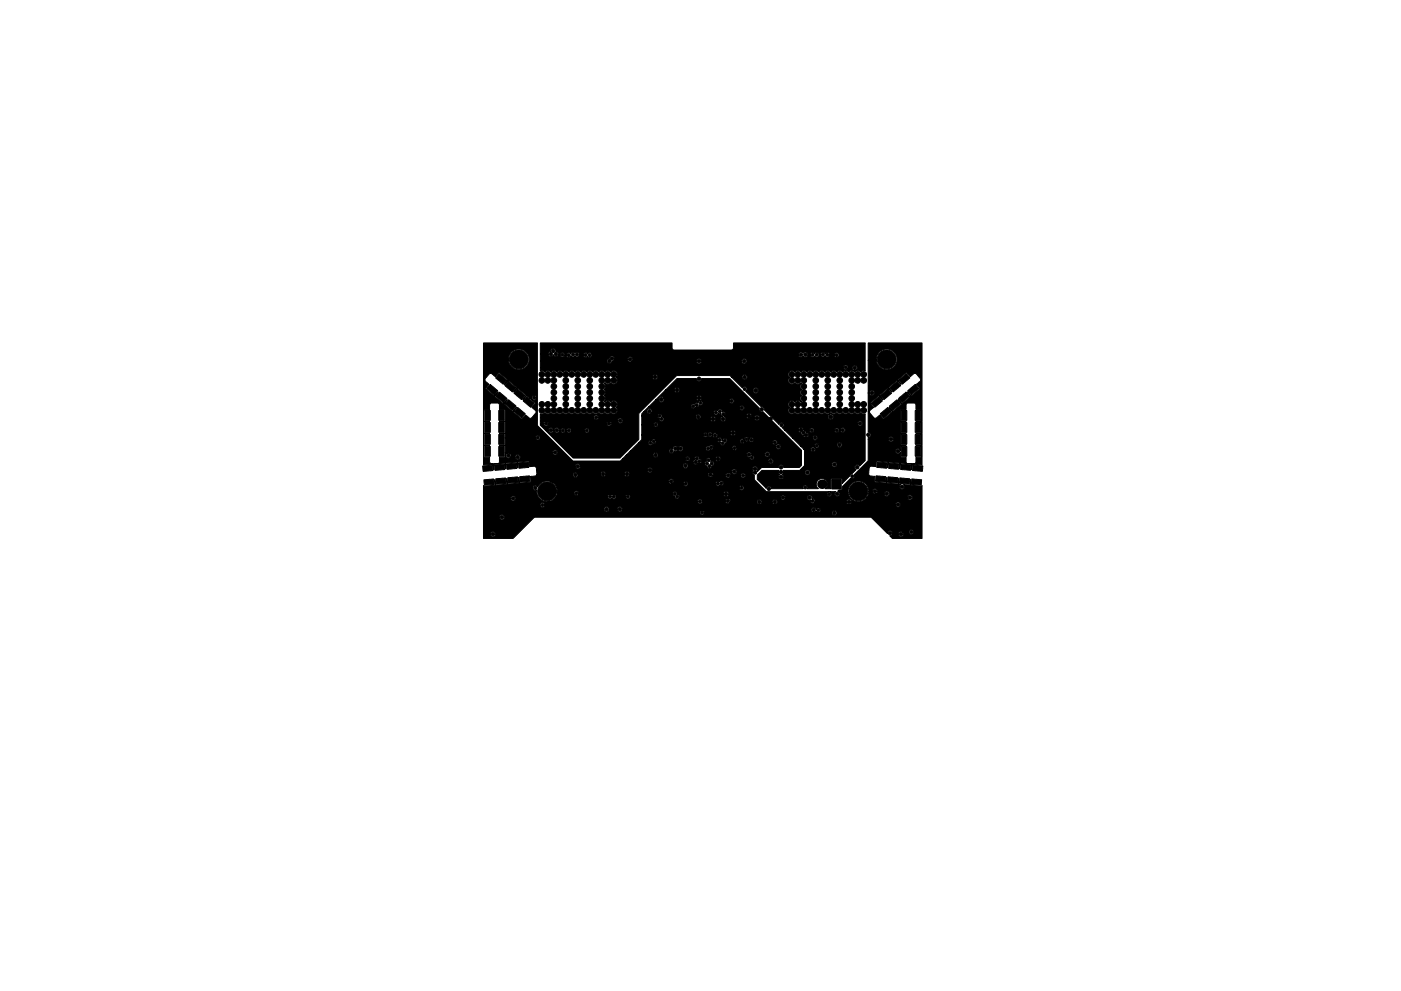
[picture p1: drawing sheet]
<svg xmlns="http://www.w3.org/2000/svg" width="297mm" height="210mm" viewBox="0 0 297 210" stroke-linecap="round" stroke-linejoin="round" font-family="sans-serif">
<g fill="#000" stroke="#000" stroke-width=".21">
<path d="M105.8 79.3l1.6 1.3-.7 .9-1.6-1.3zM114.6 72.8h27.9v1.1l.4 .4 12.2-.1 .4-.3v-1.1h27.9v5.9a.78 .78 0 0 0-.9 .3 .79 .79 0 0 0-1.3 0 .79 .79 0 0 0-1.3 0 .79 .79 0 0 0-1.2 0 .79 .79 0 0 0-1.3 0 .79 .79 0 0 0-1.3 0 .79 .79 0 0 0-1.2 0 .79 .79 0 0 0-1.3 0 .79 .79 0 0 0-1.3 0 .79 .79 0 0 0-1.2 0 .79 .79 0 0 0-1.3 0 .79 .79 0 0 0-1.3 0 .8 .8 0 0 0-1.2-.1 .8 .8 0 0 0 .1 1.2 .8 .8 0 0 0-.1 1.2 .8 .8 0 0 0 1.2-.1 .79 .79 0 0 0 1.3 0l.1 .2a.79 .79 0 0 0 0 1.2 .79 .79 0 0 0 0 1.3 .79 .79 0 0 0 0 1.3l-.1 .1a.8 .8 0 0 0-1.3 0 .8 .8 0 0 0-1.2-.1 .8 .8 0 0 0 .1 1.2 .8 .8 0 0 0-.1 1.2 .8 .8 0 0 0 1.2-.1 .79 .79 0 0 0 1.3 0 .79 .79 0 0 0 1.3 0 .79 .79 0 0 0 1.2 0 .79 .79 0 0 0 1.3 0 .79 .79 0 0 0 1.3 0 .79 .79 0 0 0 1.2 0 .79 .79 0 0 0 1.3 0 .79 .79 0 0 0 1.3 0 .79 .79 0 0 0 1.2 0 .79 .79 0 0 0 1.3 0 .79 .79 0 0 0 1.3 0 .79 .79 0 0 0 .9 .3v9.9l-1.1 1.2a.55 .55 0 0 0-.9-.2 .55 .55 0 0 0 .1 .9l-3 3v-1h-2.2l-.1 2.1h-1.2l.1-.1a1.2 1.2 0 0 0 0-1.7 1.2 1.2 0 0 0-1.8 .1 1.2 1.2 0 0 0 .2 1.7h-2.3a.5 .5 0 0 0-.5-.8 .5 .5 0 0 0-.4 .8h-6.8a.55 .55 0 0 0-.5-.5 .55 .55 0 0 0-.5 .4l-1.9-1.9v-.9l.9-1h3.7l-.1 .5 .3 .3a.55 .55 0 0 0-.2 .9 .55 .55 0 0 0 .8 0 .55 .55 0 0 0-.2-.9l.3-.3 4.6 .1a.55 .55 0 0 0 .9 .3 .55 .55 0 0 0-.2-1 .55 .55 0 0 0-.7 .6h-4.6l-.1-.5h3.5l1-1 .1-.2h5.8a.55 .55 0 0 0 .8 .4 .55 .55 0 0 0 0-.9 .55 .55 0 0 0-.8 .4v.1h-5.8v-3.1l-.1-.1h1.4a.5 .5 0 0 0 .7 .3 .5 .5 0 0 0 0-.8 .5 .5 0 0 0-.7 .4l-1.4 .1-.8-.8h3a.5 .5 0 0 0 .5 .4 .5 .5 0 0 0 .4-.6l3.9 .1a.55 .55 0 0 0 .9 .3 .55 .55 0 0 0-.2-.9 .55 .55 0 0 0-.8 .5h-3.8l-.1-.2-.4-.1-.3 .1-.1 .4h-3l-1.7-1.7h4.3a.5 .5 0 0 0 .8 .4 .5 .5 0 0 0 0-.8 .5 .5 0 0 0-.8 .3l-4.3 .1-1.6-1.6h2.9l.1 .4a.54 .54 0 0 1 .6 .5 .54 .54 0 0 1 .5 .6 .55 .55 0 0 0 .9-.3 .55 .55 0 0 0-.5-.7l-.3-.5h1l.2 .4 .3 .1 .4-.2 .1-.3h4.3a.5 .5 0 0 0 .5 .5 .5 .5 0 0 0 .5-.5l.3 .1a.5 .5 0 0 0 .8 .2 .5 .5 0 0 0-.1-.8 .5 .5 0 0 0-.7 .5l-.3-.1a.5 .5 0 0 0-.5-.4 .5 .5 0 0 0-.5 .5l-4.3-.1a.5 .5 0 0 0-.5-.4 .5 .5 0 0 0-.5 .5h-1.2a.58 .58 0 0 0-.6-.6 .58 .58 0 0 0-.5 .6h-2.9l-.6-.6 .1-.1a.55 .55 0 0 0 .3-.7l15.6 .1a.55 .55 0 0 0 .9 .3 .55 .55 0 0 0-.1-1 .55 .55 0 0 0-.8 .6h-15.6a.55 .55 0 0 0-.6-.3 .55 .55 0 0 0-.4 .5l-1.3-1.2-.1-.4h11.7v.1a.6 .6 0 0 0 1 .3 .6 .6 0 0 0-.2-1 .6 .6 0 0 0-.8 .6h-11.7l-.4-.2-1.4-1.4a.54 .54 0 0 0-.6-.6l-3.3-3.3 1.6-.1v.1a.6 .6 0 0 0 1 .3 .6 .6 0 0 0-.2-1 .6 .6 0 0 0-.8 .6h-1.4a.5 .5 0 0 0-.1-.8 .5 .5 0 0 0-.8 .3l-2.2-2.3h2.1a.55 .55 0 0 0 .8 .4 .55 .55 0 0 0 .1-.9 .55 .55 0 0 0-.9 .4v.1h-2.1l-.4-.4h-11.3l-8.1 8v5.5l-3.9 4h-10l-5.8-5.9 .6 .1a.55 .55 0 0 0 .6 .4 .55 .55 0 0 0 .4-.5l.2 .1a.55 .55 0 0 0 .6 .4 .55 .55 0 0 0 .5-.4h.2l.2 .3 .3 .1 .4-.1 .1-.3h.3a.5 .5 0 0 0 .5 .4 .5 .5 0 0 0 .5-.4l2.8 .1a.5 .5 0 0 0 .8 .2 .5 .5 0 0 0-.1-.8 .5 .5 0 0 0-.7 .5l-2.8-.1a.5 .5 0 0 0-.5-.4 .5 .5 0 0 0-.5 .5l-.3-.1a.5 .5 0 0 0-.5-.4 .5 .5 0 0 0-.5 .5h-.2a.55 .55 0 0 0-.5-.6 .55 .55 0 0 0-.6 .5l-.2-.1a.55 .55 0 0 0-.5-.4 .55 .55 0 0 0-.5 .5h-.6l-1.1-1.1v-.3h.7a.55 .55 0 0 0 .5 .5 .55 .55 0 0 0 .5-.5l12.3 .1a.55 .55 0 0 0 .9 .3 .55 .55 0 0 0-.2-1 .55 .55 0 0 0-.7 .6l-12.3-.1a.55 .55 0 0 0-.5-.5 .55 .55 0 0 0-.5 .6h-.7v-.6l16.4 .1a.55 .55 0 0 0 .9 .3 .55 .55 0 0 0-.2-1 .55 .55 0 0 0-.7 .6h-16.4v-.7l11.3 .1a.5 .5 0 0 0 .8 .2 .5 .5 0 0 0-.1-.8 .5 .5 0 0 0-.7 .5h-11.3v-.8a.78 .78 0 0 0 .9-.3 .79 .79 0 0 0 1.3 0 .79 .79 0 0 0 1.3 0 .79 .79 0 0 0 1.2 0 .79 .79 0 0 0 1.3 0 .79 .79 0 0 0 1.3 0 .79 .79 0 0 0 1.2 0 .79 .79 0 0 0 1.3 0 .79 .79 0 0 0 1.3 0 .79 .79 0 0 0 1.2 0 .79 .79 0 0 0 1.3 0 .79 .79 0 0 0 1.3 0 .8 .8 0 0 0 1.2 .1 .8 .8 0 0 0-.1-1.2 .8 .8 0 0 0 .1-1.2 .8 .8 0 0 0-1.2 .1 .79 .79 0 0 0-1.3 0l-.1-.2a.8 .8 0 0 0 0-1.2 .79 .79 0 0 0 0-1.3 .79 .79 0 0 0 0-1.3l.1-.1a.79 .79 0 0 0 1.3 0 .8 .8 0 0 0 1.2 .1 .8 .8 0 0 0-.1-1.2l7.8 .1a.55 .55 0 0 0 .9 .2 .55 .55 0 0 0-.2-.9 .55 .55 0 0 0-.7 .5h-7.8h.1a.8 .8 0 0 0-.1-1.2 .8 .8 0 0 0-1.1 .2 .79 .79 0 0 0-1.3 0 .79 .79 0 0 0-1.3 0 .79 .79 0 0 0-1.2 0 .79 .79 0 0 0-1.3 0 .79 .79 0 0 0-1.3 0 .79 .79 0 0 0-1.2 0 .79 .79 0 0 0-1.3 0 .79 .79 0 0 0-1.3 0 .79 .79 0 0 0-1.2 0 .79 .79 0 0 0-1.3 0 .79 .79 0 0 0-1.3 0 .79 .79 0 0 0-.9-.3v-.7h64.2l.2 .3 .3 .1 .5-.3h.9a.55 .55 0 0 0 .8 .4 .55 .55 0 0 0 0-.9 .55 .55 0 0 0-.8 .4l-.9 .1a.5 .5 0 0 0-.5-.7 .5 .5 0 0 0-.5 .6h-64.2v-1.4l14.1 .1a.57 .57 0 0 0 .6 .4 .57 .57 0 0 0 .5-.5l.4-.3 2.9 .1a.55 .55 0 0 0 .8 .3h13.8l.2 .4a.55 .55 0 0 0 .8-.4l8.6 .1a.55 .55 0 0 0 .9 .3 .55 .55 0 0 0-.2-1 .55 .55 0 0 0-.7 .6l-8.6-.1a.55 .55 0 0 0-.5-.5 .55 .55 0 0 0-.5 .6h-13.8a.55 .55 0 0 0-.1-1 .55 .55 0 0 0-.7 .6l-2.8-.1a.57 .57 0 0 0-.5-.7 .57 .57 0 0 0-.6 .6l-.4 .1-.1 .4h-14.1v-1.4l1.6 .1a.55 .55 0 0 0 .6 .4 .55 .55 0 0 0 .5-.5v.2a.55 .55 0 0 0 .6 .3 .55 .55 0 0 0 .5-.4h.4l.1 .3 .3 .1 .4-.1 .1-.2h.4l.1 .3 .3 .1 .4-.1 .2-.2 .2 .2h.4a.31 .31 0 0 1 .6 0l.3-.1 .2-.2h.9l.2 .3 .4 .1a.28 .28 0 0 1 .3-.2 .28 .28 0 0 1 .3 .2l.4-.1 .2-.4 43.8 .1a.55 .55 0 0 0 .4 .4 .55 .55 0 0 0 .6-.3l.3 .3a.55 .55 0 0 0 .7-.5h.5l.2 .4 .3 .1 .4-.3 .6 .2 .4-.4h.3l.2 .3 .2 .1 .5-.3 .5 .4 .5-.4h1a.5 .5 0 0 0 .8 .4 .5 .5 0 0 0 0-.9 .5 .5 0 0 0-.8 .4l-1 .1a.49 .49 0 0 0-.4-.6 .49 .49 0 0 0-.6 .3l-.5-.3-.3 .1-.1 .4h-.3l-.2-.4-.5-.1a.29 .29 0 0 1-.3 .2 .29 .29 0 0 1-.3-.2l-.4 .1-.2 .4h-.5l-.1-.3a.55 .55 0 0 0-.9 0l-.2-.2a.55 .55 0 0 0-.6 0 .55 .55 0 0 0-.2 .5h-43.8l-.3-.4-.6 .2-.4-.3-.4 .2-.1 .4h-.9v-.4l-.3-.2-.6 .2-.5-.2a.35 .35 0 0 1-.7 .1l-.4 .1-.2 .4-.4-.1a.5 .5 0 0 0-.4-.5 .5 .5 0 0 0-.5 .5l-.4-.1a.54 .54 0 0 0-.6-.6 .55 .55 0 0 0-.5-.7 .55 .55 0 0 0-.5 .7l-.4 .2-.2 .4h-1.6zM102.3 98.9l2.1-.2 .1 1.1-2.1 .2zM103.9 81.6l1.6 1.3-.7 .9-1.6-1.4zM102.8 94.7h1.2v2.1h-1.2zM102.8 92.2h1.2v2.1h-1.2zM102.8 89.6h1.2v2.1h-1.2zM102.8 87.1h1.2v2.1h-1.2zM104.9 98.7l2.1-.2 .1 1.1-2.1 .2zM105.9 83.2l1.6 1.3-.8 .9-1.6-1.3zM105.7 94.7h1.2v2.1h-1.2zM105.7 92.2h1.2v2.1h-1.2z"/>
<path d="M105.7 89.6h1.2v2.1h-1.2zM105.7 87.1h1.2v2.1h-1.2zM107.4 98.4l2.1-.2 .1 1.2-2.1 .2zM107.8 80.9l1.6 1.4-.8 .9-1.6-1.4zM107.8 84.8l1.6 1.4-.7 .8-1.6-1.3zM109.7 82.6l1.6 1.3-.7 .9-1.6-1.4zM109.8 86.5l1.6 1.3-.8 .9-1.6-1.4zM109.9 98.2l2.1-.2 .1 1.2-2.1 .2zM111.7 84.2l1.6 1.3-.8 .9-1.6-1.3zM102.5 72.8h11.4v17.5l7.6 7.5h10l.5-.5 13.3 .1a.5 .5 0 0 0 .8 .3 .5 .5 0 0 0-.1-.9 .5 .5 0 0 0-.7 .5h-13.3l.7-.7 5.8 .1a.55 .55 0 0 0 .6 .4 .55 .55 0 0 0 .4-.6h18.8l.2 .4a.35 .35 0 0 1 .4 .1 .35 .35 0 0 1 .1 .4 .5 .5 0 0 0 .8-.1 .5 .5 0 0 0-.5-.7v-.2l2.9 .2a.55 .55 0 0 0 .9 .2 .55 .55 0 0 0-.2-.9 .55 .55 0 0 0-.8 .5h-2.8a.55 .55 0 0 0-.5-.5 .55 .55 0 0 0-.5 .6l-18.8-.1a.55 .55 0 0 0-.6-.4 .55 .55 0 0 0-.4 .6h-5.8l.9-.9h8.2l.1 .3a.55 .55 0 0 0 .7 .2 .55 .55 0 0 0 .3-.6l.1 .1a.55 .55 0 0 0 .7-.5 .55 .55 0 0 0 .6 .5 .55 .55 0 0 0 .5-.5h4.8l.2 .3 .4 .1 .4-.2h.5l.2-.3 3.9 .1a.5 .5 0 0 0 .7 .3 .5 .5 0 0 0 .2-.7l8.4 .1a.55 .55 0 0 0 .9 .3 .55 .55 0 0 0-.2-1 .55 .55 0 0 0-.7 .6h-8.4l-.4-.2-.4 .2-.1 .3h-3.9a.5 .5 0 0 0-.3-.6 .5 .5 0 0 0-.6 .2h-.5l-.3 .5-4.8-.1a.55 .55 0 0 0-.6-.5 .55 .55 0 0 0-.5 .6v-.1a.55 .55 0 0 0-.6-.5 .55 .55 0 0 0-.4 .6l-.4-.1a.55 .55 0 0 0-.5 .6h-8.2l1.8-1.7h2l.3 .4 .5-.1a.32 .32 0 0 1 .5-.2l.4-.3-.1-.4h13.1l.2 .3 .4 .2a.5 .5 0 0 0 .4 .6 .5 .5 0 0 0 .6-.5l.5-.3h2.7l.1 .2 .3 .2 .5-.2 6 .1a.5 .5 0 0 0 .8 .2 .5 .5 0 0 0-.1-.8 .5 .5 0 0 0-.7 .5h-6l.1-.4 .4 .2 .5-.3a.5 .5 0 0 0 .7 .4 .5 .5 0 0 0 0-.9 .5 .5 0 0 0-.7 .4 .5 .5 0 0 0-.6-.6 .5 .5 0 0 0-.4 .7l-.5-.3-.3 .2-.1 .4-2.7-.1a.5 .5 0 0 0-.5-.6 .5 .5 0 0 0-.5 .6l-.1-.1a.5 .5 0 0 0-.4-.6 .5 .5 0 0 0-.6 .5h-13.1l-.3-.2-.4 .1a.32 .32 0 0 1-.5 .2l-.3 .2-.1 .3h-2l.7-.7v-1h13a.5 .5 0 0 0 .5 .4 .5 .5 0 0 0 .5-.5 .54 .54 0 0 0 .4 .5 .54 .54 0 0 0 .6-.3 .5 .5 0 0 0 .8 .4 .5 .5 0 0 0 0-.9l3 .1a.55 .55 0 0 0 .9 .3 .55 .55 0 0 0-.2-.9 .55 .55 0 0 0-.7 .5l-3.3-.1-.4 .2-.2 .4a.5 .5 0 0 0-.4-.7 .5 .5 0 0 0-.5 .5 .5 .5 0 0 0-.5-.5 .5 .5 0 0 0-.5 .6h-13v-2.2l2.4 .1a.5 .5 0 0 0 .8 .2 .5 .5 0 0 0-.1-.8 .5 .5 0 0 0-.7 .5h-2.4v-1.9h3.2l.5 .5a.5 .5 0 0 0 .6 .7 .5 .5 0 0 0 .2-.9l6.9 .1a.55 .55 0 0 0 .8 .3l2.3 .1a.55 .55 0 0 0 .9 .3 .55 .55 0 0 0-.1-.9 .55 .55 0 0 0-.8 .5h-2.3a.55 .55 0 0 0 0-.9 .55 .55 0 0 0-.8 .5h-6.9a.27 .27 0 0 1-.3-.1 .27 .27 0 0 1 0-.4l-.1-.2-.4-.1-.3 .2-.2 .3h-3.2v-.4l.4-.5 .7 .1a.55 .55 0 0 0 .9 .2h13.2l.2 .3 .3 .2 .4-.3a.5 .5 0 0 1 .6 0 .5 .5 0 0 1 .2 .4l.2 .1a.55 .55 0 0 0-.3 .9 .55 .55 0 0 0 .9 0 .55 .55 0 0 0-.3-.9h4.8l.3 .5 1.4-.1a.55 .55 0 0 0 .8 .4 .55 .55 0 0 0 0-.9 .55 .55 0 0 0-.8 .4l-.9 .1a.55 .55 0 0 0-.1-.9 .55 .55 0 0 0-.7 .5h-4.7a.5 .5 0 0 0 .2-.7 .5 .5 0 0 0-.7-.2 .5 .5 0 0 0-.4-.6 .5 .5 0 0 0-.6 .4l-.5-.1-.3 .5h-13.2a.55 .55 0 0 0-.2-.9 .55 .55 0 0 0-.7 .6h-.7l1.1-1h8.9l.2 .3 .3 .1 .3-.1h9.5a.5 .5 0 0 0 .8 .4 .5 .5 0 0 0 0-.9 .5 .5 0 0 0-.8 .4l-9.5 .1 .2-.2 .5-.1 .2-.4a.5 .5 0 0 0 .7-.1 .5 .5 0 0 0 0-.7l5.8 .1a.5 .5 0 0 0 .8 .2 .5 .5 0 0 0-.2-.8 .5 .5 0 0 0-.6 .5h-5.8l-.4-.1-.4 .1-.1 .5-.3-.1-.4 .3h-.5l-.3 .5h-8.9l1.4-1.5h.6a.6 .6 0 0 0 .8 .5 .6 .6 0 0 0 .3-.8l7 .1a.55 .55 0 0 0 .9 .3 .55 .55 0 0 0-.2-1 .55 .55 0 0 0-.7 .6h-7a.6 .6 0 0 0-.7-.3 .6 .6 0 0 0-.4 .6h-.6l2-2 2 .1a.55 .55 0 0 0 .9 .3 .55 .55 0 0 0-.2-1 .55 .55 0 0 0-.7 .6h-2l2.5-2.5 4.2 .1a.55 .55 0 0 0 .5 .5 .55 .55 0 0 0 .5-.6h6l6.3 6.3v.4a.55 .55 0 0 0 .7 .3l8.2 8.2v3.2l-.4 .5h-3.4a.55 .55 0 0 0-.5-.6 .55 .55 0 0 0-.5 .6h-3.6l-.9 .8-.1-.2a.55 .55 0 0 0 0-.7 .55 .55 0 0 0-.8 0 .55 .55 0 0 0 0 .7l-.1 .2a.55 .55 0 0 0 .3 .8v1l2.6 2.5h14.7a.55 .55 0 0 0-.1 .8 .55 .55 0 0 0 .7 .1 .55 .55 0 0 0 .1-.8h1.9l.1 .5a2.2 2.2 0 0 0 1.7 1.5 2.2 2.2 0 0 0 2.1-.8l8.7 .1a.55 .55 0 0 0 .9 .3 .55 .55 0 0 0-.2-1 .55 .55 0 0 0-.7 .6h-8.7l.4-.7 .1-.6h.8l.1 .3 .3 .2h2.1a.55 .55 0 0 0 .8 .4 .55 .55 0 0 0 0-.9 .55 .55 0 0 0-.8 .4v.1h-2a.55 .55 0 0 0 .5-.6 .55 .55 0 0 0-.5-.5 .55 .55 0 0 0-.5 .6h-.8v-.3a2.21 2.21 0 0 0-2.4-1.9 2.21 2.21 0 0 0-2 2.3h-1.9l-.3-.2 .3-.3h.6v-.6l1.9-1.9 .3 .1 .4-.1 .1-.3-.1-.4 3-2.9v-4.6l4.3 .1a.55 .55 0 0 0 .9 .3 .55 .55 0 0 0-.2-.9 .55 .55 0 0 0-.7 .5h-4.3v-.4a.55 .55 0 0 0 .5-.6 .55 .55 0 0 0-.5-.5v-4.4h.2l.1 .4 1 1h.4l.8-.7 .6 .8 .2 .1 1.8-1.5-.7-1 .8 .8 1.8-1.4v-.2l-.6-.8 .8 .8 1.7-1.4v-.3l-.6-.7 .8 .8 1.8-1.4v-.3l-.7-.8 .8-.6 .1-.4-1-1.2h-.4l-.8 .6-.7-.8h-.2l-1.7 1.5 .6 1-.8-.9-1.7 1.4-.1 .2 .7 .9-.8-.8-1.8 1.4v.2l.7 .8-.9-.8-1.7 1.4v.3l.6 .7-.9 .9h-.2v-3.9h.2a.55 .55 0 0 0 .8 .4 .55 .55 0 0 0 0-.9 .55 .55 0 0 0-.8 .4l-.2 .1v-7h1.7a2.21 2.21 0 0 0 3.3 1.7 2.21 2.21 0 0 0 .1-3.7 2.21 2.21 0 0 0-3.4 1.6v.4h-1.7v-3.6h11.4v25.8l-2-.1-.2 1.2v-1.2l-.7-.1 1.4-.1 .2-.3v-1h1l.2-.2v-2.2l-1.2-.1h1l.2-.2v-2.2l-1.2-.2 1.2-.1v-2.2l-.1-.2h-1.1l1.2-.1v-2.2l-.2-.2h-1v-1l-.4-.4h-1.4l-.3 .4v1h-1l-.2 .1v2.3l1.2 .1-1.2 .1v2.3l.1 .1 1.1 .1-1.2 .1v2.2l.1 .2h1.1l-1.1 .1-.1 1a.55 .55 0 0 0-.9-.3 .55 .55 0 0 0 .1 .9 .55 .55 0 0 0 .8-.3v1l1.2 .1v1l.4 .4-1.6-.1-.1 1.1v-1l-.1-.2-2.3-.1-.2 1.1v-1.2l-2.3-.2-.2 1.2-1-.1-.4 .2-.1 1.5 .3 .4 1 .1-.1 1 .2 .2 2.2 .2 .2-1.2v1.2l2.3 .2 .1-.1 .2-1.1-.1 1.1 .5 .2a.55 .55 0 0 0-.2 .8 .55 .55 0 0 0 .8 0 .55 .55 0 0 0 0-.8l1.3 .1 .2-1.2-.1 1.1 .2 .1 2.1 .2 .2-.1v11.2h-6.3l-.5-.5 .5-.3 1.3 .1a.55 .55 0 0 0 .8 .3 .55 .55 0 0 0 0-.9l1.4 .1a.5 .5 0 0 0 .8 .2 .5 .5 0 0 0-.1-.8 .5 .5 0 0 0-.7 .5h-1.4a.55 .55 0 0 0-.8 .5l-1.3-.1a.55 .55 0 0 0-.4-.7 .55 .55 0 0 0-.6 .6l-3.4-3.3-.3-.2h-71l-.3 .2-4.4 4.3h-6.3v-.8l1.5 .1a.55 .55 0 0 0 .9 .3 .55 .55 0 0 0-.2-1 .55 .55 0 0 0-.7 .6h-1.5v-3.6l3.4 .1a.55 .55 0 0 0 .9 .3 .55 .55 0 0 0-.2-1 .55 .55 0 0 0-.7 .6h-3.4v-1h45.9l.2 .3 .3 .1 .5-.3 27 .1a.55 .55 0 0 0 .9 .3 .55 .55 0 0 0-.2-1 .55 .55 0 0 0-.7 .6l-27-.1a.5 .5 0 0 0-.5-.5 .5 .5 0 0 0-.5 .5h-45.9v-.7l25.6 .1a.55 .55 0 0 0 .6 .4 .55 .55 0 0 0 .4-.5l1.8 .1a.55 .55 0 0 0 .5 .4 .55 .55 0 0 0 .5-.4l40.1 .1a.55 .55 0 0 0 .5 .4 .55 .55 0 0 0 .5-.3 .5 .5 0 0 0 .8 .3 .5 .5 0 0 0 0-.8 .5 .5 0 0 0-.8 .2 .55 .55 0 0 0-.6-.5 .55 .55 0 0 0-.4 .6h-40.1a.55 .55 0 0 0-.4-.7 .55 .55 0 0 0-.6 .6l-1.8-.1a.55 .55 0 0 0-.5-.5 .55 .55 0 0 0-.5 .6h-25.6v-.9l12 .1a.5 .5 0 0 0 .6 .3 .5 .5 0 0 0 .4-.5l74.4 .1a.55 .55 0 0 0 .9 .3 .55 .55 0 0 0-.2-1 .55 .55 0 0 0-.7 .6h-74.4l-.2-.3-.3-.1-.4 .1-.1 .4h-12v-1.4h5.8a.55 .55 0 0 0 .8 .4 .55 .55 0 0 0 0-.9 .55 .55 0 0 0-.8 .4v.1h-5.8v-2.3h10.5a.55 .55 0 0 0 .8 .4 2.19 2.19 0 0 0 2.4 2.5l31.7 .1a.5 .5 0 0 0 .6 .4 .5 .5 0 0 0 .4-.6l4.9 .1a.55 .55 0 0 0 .4 .4 .55 .55 0 0 0 .6-.3l5.7 .1a.55 .55 0 0 0 .6 .4 .55 .55 0 0 0 .4-.5l2.2 .1a.55 .55 0 0 0 .9 .3 .55 .55 0 0 0-.1-.9 .55 .55 0 0 0-.8 .5l-2.2-.1a.55 .55 0 0 0-.5-.4 .55 .55 0 0 0-.5 .5h-5.7a.55 .55 0 0 0-.4-.8 .55 .55 0 0 0-.6 .6h-4.9l-.2-.3-.3-.1-.4 .2-.1 .3h-31.7a2.16 2.16 0 0 0 1.7-1h11l.1 .3 .5 .1a.27 .27 0 0 1 .3-.1 .27 .27 0 0 1 .2 .2l.5-.1 .1-.4 2 .1a.5 .5 0 0 0 .8 .2 .5 .5 0 0 0-.1-.8 .5 .5 0 0 0-.7 .5h-2l-.3-.5-.5 .2-.5-.2-.3 .1-.1 .4h-11l.3-.7h3.5l.2 .3 .3 .1 .5-.3h19.9l.2 .4 .3 .1 .2 .4 .3 .1 .4-.2h21.5a.55 .55 0 0 0 .5 .5 .55 .55 0 0 0 .5-.5l4.6 .1a.54 .54 0 0 0 .8 .4 .5 .5 0 0 0 .2 .6 .5 .5 0 0 0 .6-.2l6.8 .1a.55 .55 0 0 0 .9 .3 .55 .55 0 0 0-.2-.9 .55 .55 0 0 0-.7 .5h-6.8v-.5l-.6-.2a.55 .55 0 0 0-.4-.8 .55 .55 0 0 0-.6 .6h-4.6v-.1a.55 .55 0 0 0-.5-.5 .55 .55 0 0 0-.5 .6h-21.5v-.5l-.4-.2 9.8-.1 .1 .2a.55 .55 0 0 0 .5 .3 .55 .55 0 0 0 .5-.4l20.9 .1a.5 .5 0 0 0 .8 .3 .5 .5 0 0 0-.2-.9 .5 .5 0 0 0-.6 .5h-20.9a.55 .55 0 0 0-.5-.6 .55 .55 0 0 0-.6 .5l-9.8-.1a.5 .5 0 0 0-.5-.4 .5 .5 0 0 0-.5 .5h-19.9a.5 .5 0 0 0-.4-.6 .5 .5 0 0 0-.6 .5h-3.5l-.1-1.2h38.7a.5 .5 0 0 0 .7 .4 .5 .5 0 0 0 0-.8 .5 .5 0 0 0-.7 .3l-38.7 .1-.4-.6-.9-.7h25l.1 .4 .3 .1h2.7a.5 .5 0 0 0 .5 .4 .5 .5 0 0 0 .5-.4h5.8l.2 .3 .4 .1a.39 .39 0 0 1 .7-.1 .5 .5 0 0 0 .4-.7 .5 .5 0 0 0-.9 0l-.5-.1-.3 .5h-5.8a.5 .5 0 0 0-.5-.5 .5 .5 0 0 0-.5 .5h-2.5a.55 .55 0 0 0 .4-.7 .55 .55 0 0 0-.6-.4 .55 .55 0 0 0-.4 .6l-25.1-.1a2.19 2.19 0 0 0-2.7 1.2l-.4-.3a.55 .55 0 0 0-.6 .5h-10.5v-.5l.2 .1 2.2-.2v-1.1l.1 1 .2 .1 2.2-.2v-1.2l.2 1.1 .2 .1 2.1-.2 .1-1.2 .2 1.2 2.2-.2 .2-.2-.1-1 1-.1 .3-.2 7.7 .1a.55 .55 0 0 0 .7 .4 .55 .55 0 0 0 .3-.7l4.9 .1a.55 .55 0 0 0 .6 .4 .55 .55 0 0 0 .4-.5l4 .1a.55 .55 0 0 0 .5 .4 .55 .55 0 0 0 .5-.4l16.7 .1a.55 .55 0 0 0 .5 .4 .55 .55 0 0 0 .5-.3l2.8 .1a.55 .55 0 0 0 .5 .4 .55 .55 0 0 0 .5-.5l2.2 .1a.5 .5 0 0 0 .8 .3 .5 .5 0 0 0-.2-.9 .5 .5 0 0 0-.6 .5h-2.2a.55 .55 0 0 0-.5-.6 .55 .55 0 0 0-.5 .6l-2.7-.1a.55 .55 0 0 0-.5-.7 .55 .55 0 0 0-.6 .6l-16.7-.1a.55 .55 0 0 0-.5-.6 .55 .55 0 0 0-.5 .6l-4-.1a.55 .55 0 0 0-.5-.5 .55 .55 0 0 0-.5 .6h-4.9l-.1-.2a.55 .55 0 0 0-.6-.2 .55 .55 0 0 0-.3 .6h-7.7v-1h23.5l.1 .3a.54 .54 0 0 0 .8 0l16.9 .1a.55 .55 0 0 0 .9 .3 .55 .55 0 0 0-.1-1 .55 .55 0 0 0-.8 .6l-16.8-.1a.55 .55 0 0 0-.4-.8 .55 .55 0 0 0-.6 .6h-23.5l-.1-.6-.2-.2 8.5 .1a.55 .55 0 0 0 .6 .4 .55 .55 0 0 0 .4-.6l21.8 .1a.55 .55 0 0 0 .9 .2 .55 .55 0 0 0-.2-.9 .55 .55 0 0 0-.7 .6l-21.8-.1a.55 .55 0 0 0-.6-.4 .55 .55 0 0 0-.4 .6h-9.7l-.1-.9h34.8a.55 .55 0 0 0 .3 .5 .55 .55 0 0 0 .6-.2h1.5l.2 .3 .2 .1a.54 .54 0 0 0 .5 .6 .54 .54 0 0 0 .6-.3v-.3a.5 .5 0 0 0 .5-.6 .5 .5 0 0 0-.7-.3v-.5l1 .1a.54 .54 0 0 0 .7 .4l10.5 .1a.55 .55 0 0 0 .9 .3 .55 .55 0 0 0-.2-1 .55 .55 0 0 0-.7 .6h-10.4a.55 .55 0 0 0 0-1 .55 .55 0 0 0-.8 .5h-1a.5 .5 0 0 0-.7-.2 .5 .5 0 0 0-.2 .7l-.3 .1-.1 .4h-1.5l.1-.1a.53 .53 0 0 0 .7-.4 .53 .53 0 0 0-.5-.6 .5 .5 0 0 0-.6-.5 .5 .5 0 0 0-.3 .7l-.3 .3v.3h-34.8l-.2-.3-2.2 .2v1.2l-.1-1-.2-.1-2.2 .2v1.1l-.3-1.1-2.2 .2-.1 .1v1.1l-.2-1.2-2 .2v-11.6l.1 2.2 1.2 .1h-1l-.2 .2v2.2l1.2 .1-1 .1-.2 .1v2.3l1.2 .1-1.2 .1v2.3l1.2 .1v1l.3 .4h1.3l.5-.3v-1.1h1l.2-.3 .2 .1a.55 .55 0 0 0 .9 .2l1 .1a.55 .55 0 0 0 .9 .3 .55 .55 0 0 0-.1-.9 .55 .55 0 0 0-.8 .5h-1a.55 .55 0 0 0-.2-.9 .55 .55 0 0 0-.7 .6h-.2v-.7l10.1 .1a.55 .55 0 0 0 .9 .3 .55 .55 0 0 0-.2-.9 .55 .55 0 0 0-.7 .5h-10.1l-.1-1.4-1.1-.1 1.2-.1v-1.5l6.4 .1a.5 .5 0 0 0 .8 .2 .5 .5 0 0 0-.1-.8 .5 .5 0 0 0-.7 .5h-6.4l-.1-.9h-1.1l1-.1 .2-.1v-2.3l-1.2-.1 1.2-.1v-2.2l-.2-.2h-1v-1l-.2-.3-1.5-.1-.4 .3v1.1h-1l-.3 .2v-6.5h.3l.9 .9-.7 .8 .1 .3 1.6 1.4 .9-.9-.6 .9v.2l1.7 1.4 .8-.8-.6 .8v.2l1.7 1.4 .9-.8-.7 1 1.8 1.5 .8-.9 .8 .7h.4l1-1.1v-.5l-.8-.7 .7-.9-1.2-1.1 .5 .1a.5 .5 0 0 0 .8 .3 .5 .5 0 0 0-.2-.9 .5 .5 0 0 0-.6 .5h-.5l-.7-.4-.7 .8 .6-.8v-.2l-1.7-1.4-.9 .8 .6-.8v-.2l-1.7-1.5-.9 .8 .7-.9-1.7-1.5-.9 .8-.8-.6h-.4l-.9 1-.1 .3h-.3v-4.2h5.3a2.21 2.21 0 0 0 3.3 1.7 2.21 2.21 0 0 0 .1-3.7 2.21 2.21 0 0 0-3.4 1.6v.4h-5.3zM184.7 85.5l1.6-1.3 .8 .9-1.6 1.3zM186 98l2.1 .2-.1 1.1-2.1-.1z"/>
<path d="M186.6 87.8l1.6-1.4 .8 .9-1.6 1.4zM186.7 83.9l1.6-1.3 .7 .8-1.6 1.4zM188.5 98.2l2.1 .2-.1 1.2-2.1-.2zM188.6 86.2l1.6-1.4 .7 .9-1.6 1.3zM188.6 82.3l1.6-1.4 .8 .9-1.6 1.3zM190.5 84.5l1.6-1.3 .8 .9-1.6 1.3zM190.6 80.6l1.6-1.3 .7 .9-1.6 1.3zM191 98.5l2.1 .1-.1 1.2-2.1-.2zM191.1 87.1h1.2v2.1h-1.2zM191.1 89.6h1.2v2.1h-1.2zM191.1 92.2h1.2v2.1h-1.2zM191.1 94.7h1.2v2.1h-1.2z"/>
<path d="M192.5 82.9l1.6-1.4 .7 .9-1.6 1.4zM193.6 98.7l2.1 .2-.1 1.1-2.1-.2zM194 87.1h1.2v2.1h-1.2zM194 89.6h1.2v2.1h-1.2zM194 92.2h1.2v2.1h-1.2zM194 94.7h1.2v2.1h-1.2zM102.6 101.8l2.1-.2 .1 1.2-2.1 .2zM105.1 101.6l2.1-.2 .1 1.1-2.1 .2zM107.6 101.4l2.1-.2 .1 1.1-2.1 .2zM110.2 101.1l2.1-.1 .1 1.1-2.1 .2zM176.3 101.7h2v2h-2zM185.7 100.9l2.1 .2-.1 1.2-2.1-.2z"/>
<path d="M188.3 101.2l2.1 .2-.1 1.1-2.1-.2zM190.8 101.4l2.1 .2-.1 1.1-2.1-.2zM193.3 101.6l2.1 .2-.1 1.1-2.1-.1z"/>
<circle cx="106.5" cy="75" r=".35"/>
<circle cx="110" cy="76.2" r="2"/>
<circle cx="114.9" cy="79.4" r=".6"/>
<circle cx="116.1" cy="79.4" r=".6"/>
<circle cx="116.8" cy="75.1" r=".35"/>
<circle cx="117.3" cy="74.4" r=".35"/>
<circle cx="117.4" cy="79.4" r=".6"/>
<circle cx="117.8" cy="75.1" r=".35"/>
<circle cx="118.7" cy="79.4" r=".6"/>
<circle cx="119.3" cy="75.2" r=".3"/>
<circle cx="120" cy="79.4" r=".6"/>
<circle cx="120.6" cy="75.3" r=".3"/>
<circle cx="121.2" cy="79.4" r=".6"/>
<circle cx="121.5" cy="75.2" r=".3"/>
<circle cx="122.3" cy="75.2" r=".3"/>
<circle cx="122.5" cy="79.4" r=".6"/>
<circle cx="123.8" cy="79.4" r=".6"/>
<circle cx="124.2" cy="75.3" r=".3"/>
<circle cx="125" cy="75.3" r=".3"/>
<circle cx="125" cy="79.4" r=".6"/>
<circle cx="126.1" cy="74.8" r=".4"/>
<circle cx="126.3" cy="79.4" r=".6"/>
<circle cx="126.9" cy="75.1" r=".4"/>
<circle cx="127.6" cy="79.4" r=".6"/>
<circle cx="127.7" cy="74.8" r=".4"/>
<circle cx="128.8" cy="79.4" r=".6"/>
<circle cx="129.2" cy="76.6" r=".35"/>
<circle cx="129.8" cy="76" r=".35"/>
<circle cx="130.1" cy="79.4" r=".6"/>
<circle cx="133.6" cy="76.2" r=".35"/>
<circle cx="139.3" cy="76.3" r=".35"/>
<circle cx="148.2" cy="76.6" r=".35"/>
<circle cx="157.8" cy="76.6" r=".35"/>
<circle cx="167.9" cy="79.4" r=".6"/>
<circle cx="169.2" cy="79.4" r=".6"/>
<circle cx="169.8" cy="75.2" r=".35"/>
<circle cx="170.4" cy="79.4" r=".6"/>
<circle cx="170.7" cy="75.2" r=".35"/>
<circle cx="171.7" cy="79.4" r=".6"/>
<circle cx="172.3" cy="75.3" r=".3"/>
<circle cx="173" cy="79.4" r=".6"/>
<circle cx="173.2" cy="75.3" r=".3"/>
<circle cx="174.2" cy="79.4" r=".6"/>
<circle cx="174.5" cy="75.2" r=".3"/>
<circle cx="175.4" cy="75.3" r=".3"/>
<circle cx="175.5" cy="79.4" r=".6"/>
<circle cx="176.8" cy="79.4" r=".6"/>
<circle cx="177.4" cy="75.3" r=".3"/>
<circle cx="178" cy="79.4" r=".6"/>
<circle cx="179" cy="74.2" r=".4"/>
<circle cx="179.3" cy="77.9" r=".3"/>
<circle cx="179.3" cy="79.4" r=".6"/>
<circle cx="179.9" cy="74.2" r=".4"/>
<circle cx="179.9" cy="75.1" r=".4"/>
<circle cx="180.6" cy="79.4" r=".6"/>
<circle cx="181.2" cy="78" r=".35"/>
<circle cx="181.9" cy="79.4" r=".6"/>
<circle cx="183.1" cy="79.4" r=".6"/>
<circle cx="186.6" cy="79.4" r=".35"/>
<circle cx="188" cy="76.2" r="2"/>
<circle cx="107.8" cy="96.6" r=".35"/>
<circle cx="109.8" cy="97" r=".35"/>
<circle cx="110.1" cy="95.1" r=".35"/>
<circle cx="110.1" cy="93.7" r=".35"/>
<circle cx="111.6" cy="91.3" r=".35"/>
<circle cx="113.2" cy="84.4" r=".3"/>
<circle cx="114" cy="92.8" r=".3"/>
<circle cx="114.9" cy="87.1" r=".6"/>
<circle cx="114.9" cy="80.7" r=".6"/>
<circle cx="114.9" cy="85.8" r=".6"/>
<circle cx="115.5" cy="97.2" r=".35"/>
<circle cx="115.8" cy="89.8" r=".35"/>
<circle cx="116.1" cy="85.8" r=".6"/>
<circle cx="116.1" cy="80.7" r=".6"/>
<circle cx="116.1" cy="87.1" r=".6"/>
<circle cx="116.8" cy="91.3" r=".35"/>
<circle cx="117.4" cy="82" r=".6"/>
<circle cx="117.4" cy="87.1" r=".6"/>
<circle cx="117.4" cy="85.8" r=".6"/>
<circle cx="117.4" cy="84.5" r=".6"/>
<circle cx="117.4" cy="80.7" r=".6"/>
<circle cx="117.4" cy="83.2" r=".6"/>
<circle cx="117.7" cy="96" r=".35"/>
<circle cx="118.1" cy="91.3" r=".35"/>
<circle cx="118.7" cy="87.1" r=".6"/>
<circle cx="119.3" cy="91.3" r=".3"/>
<circle cx="120" cy="84.5" r=".6"/>
<circle cx="120" cy="87.1" r=".6"/>
<circle cx="120" cy="85.8" r=".6"/>
<circle cx="120" cy="82" r=".6"/>
<circle cx="120" cy="80.7" r=".6"/>
<circle cx="120" cy="83.2" r=".6"/>
<circle cx="120.6" cy="91.3" r=".3"/>
<circle cx="121.2" cy="87.1" r=".6"/>
<circle cx="121.7" cy="96.1" r=".4"/>
<circle cx="122.5" cy="82" r=".6"/>
<circle cx="122.5" cy="87.1" r=".6"/>
<circle cx="122.5" cy="83.2" r=".6"/>
<circle cx="122.5" cy="85.8" r=".6"/>
<circle cx="122.5" cy="84.5" r=".6"/>
<circle cx="122.5" cy="80.7" r=".6"/>
<circle cx="122.5" cy="98.9" r=".35"/>
<circle cx="123.8" cy="87.1" r=".6"/>
<circle cx="124.4" cy="91.3" r=".3"/>
<circle cx="125" cy="85.8" r=".6"/>
<circle cx="125" cy="87.1" r=".6"/>
<circle cx="125" cy="84.5" r=".6"/>
<circle cx="125" cy="80.7" r=".6"/>
<circle cx="125" cy="83.2" r=".6"/>
<circle cx="125" cy="82" r=".6"/>
<circle cx="126.3" cy="87.1" r=".6"/>
<circle cx="126.4" cy="88.5" r=".3"/>
<circle cx="127.6" cy="85.8" r=".6"/>
<circle cx="127.6" cy="84.5" r=".6"/>
<circle cx="127.6" cy="87.1" r=".6"/>
<circle cx="127.6" cy="83.2" r=".6"/>
<circle cx="127.6" cy="80.7" r=".6"/>
<circle cx="127.6" cy="82" r=".6"/>
<circle cx="127.8" cy="93.3" r=".4"/>
<circle cx="128.8" cy="85.8" r=".6"/>
<circle cx="128.8" cy="80.7" r=".6"/>
<circle cx="128.8" cy="87.1" r=".6"/>
<circle cx="129.1" cy="89.8" r=".35"/>
<circle cx="129.2" cy="93.3" r=".4"/>
<circle cx="130.1" cy="87.1" r=".6"/>
<circle cx="130.1" cy="85.8" r=".6"/>
<circle cx="130.1" cy="80.7" r=".6"/>
<circle cx="131.5" cy="89.2" r=".35"/>
<circle cx="132.9" cy="93.3" r=".4"/>
<circle cx="136" cy="99.7" r=".35"/>
<circle cx="137.7" cy="87.2" r=".35"/>
<circle cx="137.8" cy="99.8" r=".35"/>
<circle cx="137.8" cy="88.3" r=".35"/>
<circle cx="137.9" cy="93.9" r=".3"/>
<circle cx="138.6" cy="93.6" r=".3"/>
<circle cx="138.9" cy="80" r=".35"/>
<circle cx="139" cy="96.5" r=".35"/>
<circle cx="139" cy="90.1" r=".3"/>
<circle cx="139.8" cy="88.2" r=".3"/>
<circle cx="140.2" cy="84.7" r=".4"/>
<circle cx="140.3" cy="88.9" r=".3"/>
<circle cx="142.4" cy="95.7" r=".35"/>
<circle cx="143.2" cy="95.2" r=".35"/>
<circle cx="143.5" cy="82.7" r=".35"/>
<circle cx="144.3" cy="95.2" r=".35"/>
<circle cx="145.3" cy="98.8" r=".35"/>
<circle cx="145.8" cy="97.3" r=".3"/>
<circle cx="146.6" cy="93.7" r=".35"/>
<circle cx="147" cy="86.2" r=".3"/>
<circle cx="147.5" cy="98" r=".35"/>
<circle cx="147.7" cy="86" r=".3"/>
<circle cx="147.8" cy="97.3" r=".3"/>
<circle cx="148" cy="88.4" r=".35"/>
<circle cx="148.1" cy="82.7" r=".35"/>
<circle cx="148.2" cy="84.4" r=".35"/>
<circle cx="148.2" cy="80.3" r=".35"/>
<circle cx="148.2" cy="97.9" r=".3"/>
<circle cx="148.5" cy="85.5" r=".3"/>
<circle cx="149.6" cy="92.2" r=".3"/>
<circle cx="149.9" cy="98.3" r=".3"/>
<circle cx="150.1" cy="95.1" r=".3"/>
<circle cx="150.2" cy="97.6" r=".3"/>
<circle cx="150.4" cy="98.9" r=".3"/>
<circle cx="150.6" cy="92.2" r=".3"/>
<circle cx="150.8" cy="94.9" r=".3"/>
<circle cx="150.9" cy="98.3" r=".3"/>
<circle cx="151.2" cy="88.9" r=".35"/>
<circle cx="151.6" cy="92.3" r=".3"/>
<circle cx="151.8" cy="87.6" r=".3"/>
<circle cx="152.3" cy="97.4" r=".35"/>
<circle cx="152.6" cy="93.3" r=".3"/>
<circle cx="152.6" cy="87.3" r=".3"/>
<circle cx="153" cy="97.8" r=".35"/>
<circle cx="153.2" cy="94" r=".3"/>
<circle cx="153.3" cy="88.9" r=".35"/>
<circle cx="153.3" cy="87.9" r=".3"/>
<circle cx="153.7" cy="93.5" r=".3"/>
<circle cx="154.9" cy="95.2" r=".35"/>
<circle cx="155.2" cy="85.1" r=".3"/>
<circle cx="155.3" cy="83.2" r=".35"/>
<circle cx="155.4" cy="91.9" r=".35"/>
<circle cx="155.5" cy="95.9" r=".35"/>
<circle cx="155.7" cy="95.1" r=".3"/>
<circle cx="157.3" cy="86.5" r=".3"/>
<circle cx="157.4" cy="93.6" r=".3"/>
<circle cx="157.5" cy="92.1" r=".35"/>
<circle cx="157.9" cy="80" r=".35"/>
<circle cx="157.9" cy="82.5" r=".3"/>
<circle cx="158.3" cy="93.2" r=".3"/>
<circle cx="158.8" cy="88.2" r=".35"/>
<circle cx="158.8" cy="96.4" r=".35"/>
<circle cx="159.3" cy="93.3" r=".3"/>
<circle cx="159.4" cy="97.1" r=".3"/>
<circle cx="160.1" cy="99.4" r=".35"/>
<circle cx="160.3" cy="82.8" r=".4"/>
<circle cx="160.5" cy="88.6" r=".35"/>
<circle cx="161.5" cy="86.8" r=".35"/>
<circle cx="162.7" cy="96.4" r=".35"/>
<circle cx="163.4" cy="88.8" r=".35"/>
<circle cx="163.4" cy="97.8" r=".35"/>
<circle cx="164.3" cy="93.8" r=".3"/>
<circle cx="164.7" cy="92.3" r=".35"/>
<circle cx="165" cy="94.7" r=".35"/>
<circle cx="165.6" cy="99.1" r=".35"/>
<circle cx="165.7" cy="90.1" r=".35"/>
<circle cx="167.5" cy="97.8" r=".35"/>
<circle cx="167.9" cy="85.8" r=".6"/>
<circle cx="167.9" cy="87.1" r=".6"/>
<circle cx="167.9" cy="80.7" r=".6"/>
<circle cx="168.8" cy="98.7" r=".35"/>
<circle cx="169.2" cy="85.8" r=".6"/>
<circle cx="169.2" cy="80.7" r=".6"/>
<circle cx="169.2" cy="87.1" r=".6"/>
<circle cx="169.8" cy="91.2" r=".35"/>
<circle cx="170.3" cy="91.8" r=".35"/>
<circle cx="170.4" cy="87.1" r=".6"/>
<circle cx="170.4" cy="85.8" r=".6"/>
<circle cx="170.4" cy="84.5" r=".6"/>
<circle cx="170.4" cy="82" r=".6"/>
<circle cx="170.4" cy="80.7" r=".6"/>
<circle cx="170.4" cy="83.2" r=".6"/>
<circle cx="170.9" cy="92.3" r=".35"/>
<circle cx="171.7" cy="87.1" r=".6"/>
<circle cx="172.1" cy="91.3" r=".3"/>
<circle cx="172.4" cy="95.3" r=".3"/>
<circle cx="172.8" cy="92.9" r=".3"/>
<circle cx="173" cy="82" r=".6"/>
<circle cx="173" cy="83.2" r=".6"/>
<circle cx="173" cy="80.7" r=".6"/>
<circle cx="173" cy="84.5" r=".6"/>
<circle cx="173" cy="87.1" r=".6"/>
<circle cx="173" cy="85.8" r=".6"/>
<circle cx="173.2" cy="94.5" r=".3"/>
<circle cx="174.2" cy="87.1" r=".6"/>
<circle cx="175.5" cy="80.7" r=".6"/>
<circle cx="175.5" cy="82" r=".6"/>
<circle cx="175.5" cy="83.2" r=".6"/>
<circle cx="175.5" cy="84.5" r=".6"/>
<circle cx="175.5" cy="87.1" r=".6"/>
<circle cx="175.5" cy="85.8" r=".6"/>
<circle cx="176.1" cy="88.4" r=".4"/>
<circle cx="176.8" cy="87.1" r=".6"/>
<circle cx="176.9" cy="98.5" r=".35"/>
<circle cx="176.9" cy="92.9" r=".4"/>
<circle cx="177.4" cy="91.3" r=".3"/>
<circle cx="178" cy="94.4" r=".35"/>
<circle cx="178" cy="87.1" r=".6"/>
<circle cx="178" cy="82" r=".6"/>
<circle cx="178" cy="84.5" r=".6"/>
<circle cx="178" cy="80.7" r=".6"/>
<circle cx="178" cy="85.8" r=".6"/>
<circle cx="178" cy="83.2" r=".6"/>
<circle cx="178.2" cy="92.9" r=".4"/>
<circle cx="178.7" cy="91.2" r=".3"/>
<circle cx="179.3" cy="87.1" r=".6"/>
<circle cx="180.6" cy="87.1" r=".6"/>
<circle cx="180.6" cy="82" r=".6"/>
<circle cx="180.6" cy="80.7" r=".6"/>
<circle cx="180.6" cy="84.5" r=".6"/>
<circle cx="180.6" cy="85.8" r=".6"/>
<circle cx="180.6" cy="83.2" r=".6"/>
<circle cx="181.8" cy="99.1" r=".35"/>
<circle cx="181.9" cy="80.7" r=".6"/>
<circle cx="181.9" cy="87.1" r=".6"/>
<circle cx="181.9" cy="85.8" r=".6"/>
<circle cx="182" cy="92.2" r=".4"/>
<circle cx="182" cy="93.2" r=".4"/>
<circle cx="182" cy="91.2" r=".4"/>
<circle cx="182" cy="94.2" r=".4"/>
<circle cx="182.3" cy="89.8" r=".35"/>
<circle cx="183.1" cy="80.7" r=".6"/>
<circle cx="183.1" cy="87.1" r=".6"/>
<circle cx="183.1" cy="85.8" r=".6"/>
<circle cx="184.1" cy="92.2" r=".35"/>
<circle cx="184.8" cy="83.3" r=".35"/>
<circle cx="185.8" cy="96.7" r=".35"/>
<circle cx="186.2" cy="93.3" r=".35"/>
<circle cx="187.2" cy="92.3" r=".35"/>
<circle cx="188.9" cy="90.6" r=".35"/>
<circle cx="188.9" cy="89.1" r=".35"/>
<circle cx="188.9" cy="93.2" r=".35"/>
<circle cx="190.4" cy="95.7" r=".35"/>
<circle cx="103.5" cy="108.1" r=".35"/>
<circle cx="104" cy="106.9" r=".35"/>
<circle cx="104.5" cy="113.3" r=".35"/>
<circle cx="106.4" cy="105" r=".35"/>
<circle cx="106.4" cy="109.7" r=".35"/>
<circle cx="108.8" cy="105.7" r=".35"/>
<circle cx="113.5" cy="103.5" r=".35"/>
<circle cx="115" cy="107.1" r=".3"/>
<circle cx="116" cy="104.2" r="2"/>
<circle cx="122" cy="100.7" r=".35"/>
<circle cx="122.2" cy="104.6" r=".3"/>
<circle cx="127.9" cy="100.5" r=".35"/>
<circle cx="128.3" cy="106.7" r=".35"/>
<circle cx="128.3" cy="102.7" r=".35"/>
<circle cx="128.6" cy="108" r=".35"/>
<circle cx="129.4" cy="105.3" r=".3"/>
<circle cx="130.1" cy="105.4" r=".3"/>
<circle cx="131.4" cy="108" r=".35"/>
<circle cx="132.9" cy="100.5" r=".35"/>
<circle cx="133.1" cy="105.3" r=".3"/>
<circle cx="140.5" cy="100.3" r=".35"/>
<circle cx="142.3" cy="102.1" r=".35"/>
<circle cx="143.1" cy="100.6" r=".35"/>
<circle cx="143.1" cy="104.8" r=".3"/>
<circle cx="143.6" cy="105.3" r=".3"/>
<circle cx="145.4" cy="102.6" r=".3"/>
<circle cx="146.7" cy="100.2" r=".35"/>
<circle cx="148.4" cy="106.4" r=".3"/>
<circle cx="148.9" cy="108.7" r=".3"/>
<circle cx="150.2" cy="104.3" r=".35"/>
<circle cx="150.6" cy="100.6" r=".35"/>
<circle cx="150.9" cy="106.2" r=".35"/>
<circle cx="152.2" cy="102.6" r=".3"/>
<circle cx="152.4" cy="108.7" r=".35"/>
<circle cx="152.9" cy="102.5" r=".3"/>
<circle cx="153.9" cy="104.8" r=".35"/>
<circle cx="154.3" cy="106.2" r=".35"/>
<circle cx="154.4" cy="100.8" r=".35"/>
<circle cx="155.7" cy="100" r=".35"/>
<circle cx="155.9" cy="102.9" r=".35"/>
<circle cx="157.2" cy="103.5" r=".3"/>
<circle cx="157.5" cy="108.5" r=".4"/>
<circle cx="157.5" cy="100.9" r=".3"/>
<circle cx="158.4" cy="108.5" r=".4"/>
<circle cx="159.3" cy="108.5" r=".4"/>
<circle cx="160.1" cy="100.2" r=".35"/>
<circle cx="161" cy="106.5" r=".35"/>
<circle cx="161.6" cy="100.6" r=".35"/>
<circle cx="162.1" cy="101.4" r=".35"/>
<circle cx="162.5" cy="100.6" r=".35"/>
<circle cx="163" cy="103.7" r=".35"/>
<circle cx="164.3" cy="106.5" r=".35"/>
<circle cx="165.6" cy="101.1" r=".35"/>
<circle cx="165.6" cy="100.1" r=".35"/>
<circle cx="166" cy="105.5" r=".35"/>
<circle cx="170.7" cy="103.4" r=".3"/>
<circle cx="171.2" cy="100.2" r=".35"/>
<circle cx="171.7" cy="105.6" r=".35"/>
<circle cx="172.3" cy="106.3" r=".3"/>
<circle cx="172.5" cy="108.2" r=".35"/>
<circle cx="172.5" cy="101.7" r=".4"/>
<circle cx="173.5" cy="108.3" r=".3"/>
<circle cx="175.8" cy="104.9" r=".3"/>
<circle cx="176.9" cy="108.8" r=".35"/>
<circle cx="177.5" cy="104.7" r=".35"/>
<circle cx="179.8" cy="107.7" r=".35"/>
<circle cx="180" cy="106.5" r=".35"/>
<circle cx="180.7" cy="101" r=".3"/>
<circle cx="182" cy="104.2" r="2"/>
<circle cx="185.5" cy="104.2" r=".35"/>
<circle cx="188" cy="104.7" r=".35"/>
<circle cx="188.2" cy="109.9" r=".35"/>
<circle cx="188.7" cy="113.1" r=".35"/>
<circle cx="190.4" cy="107" r=".35"/>
<circle cx="191" cy="113.3" r=".35"/>
<circle cx="191.3" cy="103.2" r=".35"/>
<circle cx="192.9" cy="105.5" r=".35"/>
<circle cx="193.2" cy="112.9" r=".3"/>
<circle cx="194.5" cy="108.3" r=".35"/>
<circle cx="194.5" cy="107" r=".35"/>
<circle cx="194.5" cy="109.7" r=".35"/>
</g>
<circle cx="174.3" cy="102.7" r="1" fill="#000"/>
<path d="M126.1 74.8h1.6l.4-.4h9.3l4.2 4.2M127.2 74.8l-.3 .3M141.6 78.6v1.4l-7.6 7.6v4.7l-1.1 1h-5.1l-2.8 2.8h-3.3M141.6 78.6h24.6M166.2 78.6l.1 .2v9.3l.8 .7h5.7l4.1 4.1M179.9 75.1l-1.4 1.5h-10.3l-2 2M176.9 92.9l-3.6 3.7v3.8l-1.4 1.4h-2.2l-.6 .6h-6.1l-.9-1M176.9 92.9l.1 .1M178.2 92.9v.1M182 92.2l-.7 .7-4.3 .1M182 91.2v3" fill="none" stroke="#000" stroke-width="1.5"/>
<g fill="none" stroke="#000" stroke-width=".21">
<path d="M106.5 75h.5l.5 .5v2.5l1.3 1.2h1.7l3.3 3.4v6.5l-2.2 2.2v2M186.6 79.4l-2.4 2.4v5.8l1.5 1.5h3.2v1.5l-3.1 3.1v3l-2.2 2.2v2.8l1.1 1v3.7M110.1 93.7h.1M110.1 93.7v1.4M111.6 93.3l3.9 3.9-.8 .8v2.5l-4.5 4.5h-3.8M111.6 93.3l-.4 .4h-1.1M114.7 99.7h21.3l1.1 1.1h2.9l.5-.5h2.3l.3 .3h3.2l.4-.4M137.8 88.3h1.1l2-2h3.6l3.6-3.6h6.8l5 5.1h2.1l1 1h.4v.4l1.3 1.3v1.8M146.6 93.7v6.4l3.6 3.6v1.8l2.2 2.2v1h3.6l.3-.2h13.9l1.1-1.1h8.1l.4 .3h3.6l1.3-1.3M154.9 95.2l-1.5 1.6v.7l-.4 .3M164.7 92.3h-6.9l-.3-.2-2.6 2.5v.7l1.8 1.8v5l-.8 .8h-1.9l-1.4 1.4h-2.4M164.7 92.3l2.3 2.3v2.7l1.4 1.4h.4"/>
<path d="M104 106.9v.7l-.5 .5M136.6 100.3v4.1l-2.3 2.3h-5.9v-4M184.7 106.4l3.5 3.5h6.1l.2-.2v-2.7"/>
</g>
</svg>
